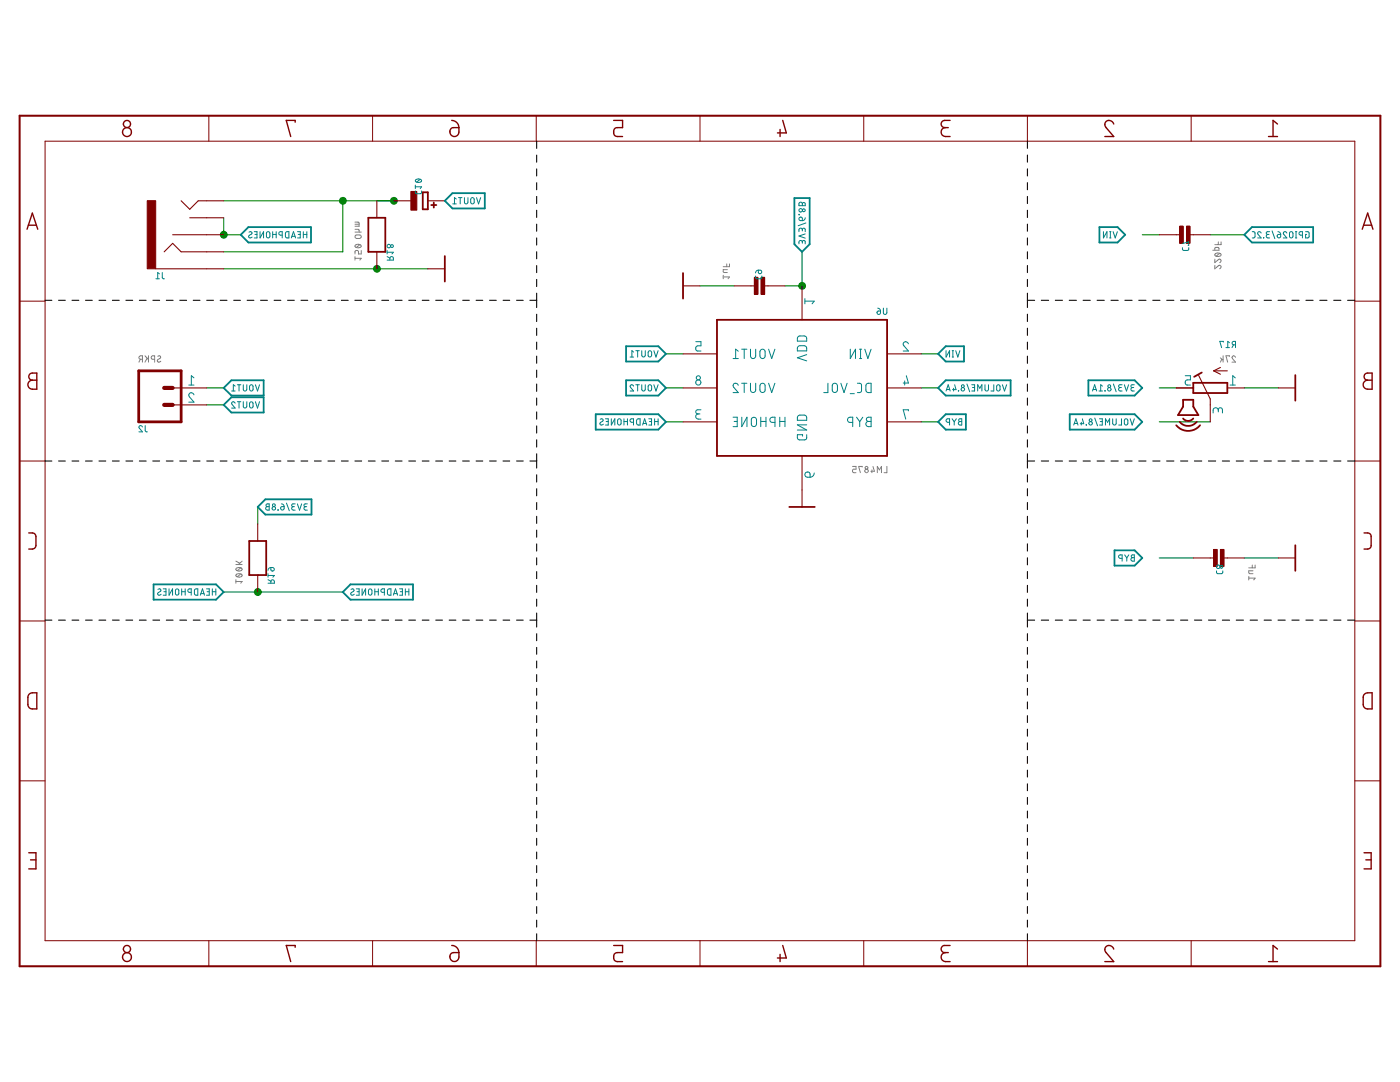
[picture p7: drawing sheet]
<svg xmlns="http://www.w3.org/2000/svg" width="279mm" height="216mm" viewBox="0 0 279 216" stroke-linecap="round" stroke-linejoin="round" font-family="sans-serif">
<g fill="none" stroke="#008000" stroke-width=".21">
<path d="M44.6 53.6h40.8M44.6 43.5v3.3h3.4M44.6 40.1h34M68.4 40.1v10.1h-23.8M139.7 57h6.8M160.1 50.2v6.8h-3.4M228 46.8h3.4M241.5 46.8h6.8M41.3 77.4h3.3M132.9 77.4h3.4M132.9 70.6h3.4M183.8 77.4h3.4"/>
<path d="M183.8 70.6h3.4M231.4 77.4h3.3M248.3 77.4h6.8M41.3 80.8h3.3M132.9 84.2h3.4M183.8 84.2h3.4M231.4 84.2h10.1M44.6 118.1h23.8M51.4 101.2v3.4M231.4 111.3h6.7M248.3 111.3h6.8"/>
</g>
<g fill="#008000" stroke="#008000" stroke-width=".2">
<circle cx="75.2" cy="53.6" r=".68"/>
<circle cx="160.1" cy="57" r=".68"/>
<circle cx="51.5" cy="118.1" r=".68"/>
<circle cx="44.7" cy="46.8" r=".68"/>
<circle cx="68.4" cy="40.1" r=".68"/>
<circle cx="78.6" cy="40.1" r=".68"/>
</g>
<path d="M3.9 23.1h271.6v169.7h-271.6z" fill="none" stroke="#800000" stroke-width=".4"/>
<g fill="none" stroke="#800000" stroke-width=".2">
<path d="M9 28.2h261.4v159.5h-261.4zM41.7 23.1v5.1M74.4 23.1v5.1M107 23.1v5.1M139.7 23.1v5.1M172.4 23.1v5.1M205 23.1v5.1M237.7 23.1v5.1M3.9 60.1h5.1M270.4 60.1h5.1M3.9 92h5.1M270.4 92h5.1"/>
<path d="M3.9 123.9h5.1M270.4 123.9h5.1M3.9 155.8h5.1M270.4 155.8h5.1M41.7 187.7v5.1M74.4 187.7v5.1M107 187.7v5.1M139.7 187.7v5.1M172.4 187.7v5.1M205 187.7v5.1M237.7 187.7v5.1"/>
</g>
<g fill="none" stroke="#800000" stroke-width=".28">
<path d="M58.9 24.4v-.4h-1.8l.9 3.2M90.1 25.6l1.5-.1a1.56 1.56 0 0 1-.3 1.5 .93 .93 0 0 1-1.3-.1 .93 .93 0 0 1 .1-1.3zM90.1 24l.9 .3 .4 .5 .2 .7M122.5 24h1.7v1.5h-1a.9 .9 0 0 0-.7 .9 .9 .9 0 0 0 .7 .8h1M155.7 25.8v1.4M156.2 24l.7 2.5h-1.7M188.7 25.5a.89 .89 0 0 0-.9 .9 .89 .89 0 0 0 .9 .8h.9M189.6 24h-1.1a.72 .72 0 0 0-.7 .7 .72 .72 0 0 0 .7 .8h.8M222.3 24.7a.88 .88 0 0 0-1.3-.6 .88 .88 0 0 0-.3 1.4l1.6 1.7h-1.8M253.2 27.2h1.8M255 24.7l-.9-.7v3.2M5.4 45.7l1.1-3.2 1 3.2"/>
<path d="M5.7 44.9h1.6M271.9 45.7l1-3.2 1.1 3.2M272.1 44.9h1.6M5.9 74.7l.3-.2 1.1-.1v3.3a1.56 1.56 0 0 1-1.5-.4 .9 .9 0 0 1-.1-.9 .9 .9 0 0 1 .8-.5l-.5-.2-.2-.3zM6.5 75.9h.8M272.4 74.7l.3-.2 1.1-.1v3.3a1.56 1.56 0 0 1-1.5-.4 .89 .89 0 0 1-.2-.9 .89 .89 0 0 1 .8-.5l-.5-.3-.2-.5zM272.9 75.9h.9M5.7 106.3l1.2 .2 .3 .6v1.7l-.2 .5-.3 .2-1 .1M272.2 106.3l1.2 .2 .2 .6v1.7l-.1 .5-.3 .2-1 .1M5.8 138.5a1.65 1.65 0 0 1 1.5-.3v3.3a1.59 1.59 0 0 1-1.5-.3l-.2-.6v-1.7zM272.3 138.5a1.65 1.65 0 0 1 1.5-.3v3.3a1.59 1.59 0 0 1-1.5-.3l-.2-.6v-1.7zM5.7 170.2h1.5v3.2h-1.5"/>
<path d="M6.1 171.6h1.1M272.2 170.2h1.4v3.2h-1.4M272.6 171.6h1M58.9 189v-.3h-1.8l.9 3.2M89.9 190.4l.6-.3h1.1a1.56 1.56 0 0 1-.3 1.5 .93 .93 0 0 1-1.3 0 .93 .93 0 0 1-.1-1.2zM90.1 188.7l.9 .3 .4 .5 .2 .6M122.5 188.7h1.7v1.4h-1a.92 .92 0 0 0-.7 .9 .92 .92 0 0 0 .7 .9h1M155.7 190.4v1.5M156.2 188.7l.7 2.5h-1.7M188.7 190.1a.9 .9 0 0 0-.9 .9 .9 .9 0 0 0 .9 .9h.9M189.6 188.7h-1.1a.71 .71 0 0 0-.7 .7 .71 .71 0 0 0 .7 .7h.8M222.3 189.4a.88 .88 0 0 0-1.3-.7 .88 .88 0 0 0-.3 1.4l1.6 1.8h-1.8"/>
<path d="M253.2 191.9h1.8M255 189.4l-.9-.7v3.2"/>
<circle cx="25.3" cy="24.7" r=".72"/>
<circle cx="25.3" cy="26.4" r=".89"/>
<circle cx="25.3" cy="189.4" r=".72"/>
<circle cx="25.3" cy="191" r=".89"/>
</g>
<g fill="none" stroke="#800000" stroke-width=".36">
<path d="M84.4 38.4h1v3.4h-1zM73.5 43.5h3.4v6.7h-3.4zM86.1 40.9h1M86.6 40.4v1M88.8 51.1v5.1M136.3 54.5v5.1M143.1 63.8h33.9v27.2h-33.9zM236.1 79.8h2v1.3l1.1 1.7h-4.1l1-1.7zM238.1 76.4h6.8v2h-6.8zM239.8 74.3l-1.5 .9M258.5 74.8v5.1M234.7 84.9a3.1 3.1 0 0 0 4.8 0"/>
<path d="M235.4 84.2a2.18 2.18 0 0 0 3.4 0M236.1 83.5a1.3 1.3 0 0 0 2 0M49.7 107.9h3.4v6.8h-3.4zM157.5 101.2h5.1M258.5 108.8v5.1"/>
</g>
<g fill="none" stroke="#800000" stroke-width=".21">
<path d="M31.1 53.6h13.5M32.8 50.2l1.7-1.6 1.7 1.6h8.4M34.5 46.8h10.1M36.2 40.1l1.7 1.7 1.7-1.7h5M37.9 43.5h6.7M75.2 40.1v3.4M75.2 50.2v3.4M78.6 40.1h3.4M85.4 40.1h3.4M85.4 53.6h3.4M136.3 57h3.4M146.5 57h4.4"/>
<path d="M152.3 57h4.4M160.1 57v6.8M231.4 46.8h4.4M237.1 46.8h4.4M34.5 77.4h6.8M136.3 77.4h6.8M136.3 70.6h6.8M177 77.4h6.8M177 70.6h6.8M234.7 77.4h3.4M239.2 74.9l2.3 4.7v4.6M242.2 74h2.7"/>
<path d="M242.2 74l1.4 .7M243.6 73.3l-1.4 .7M244.9 77.4h3.4M255.1 77.4h3.4M34.5 80.8h6.8M136.3 84.2h6.8M160.1 91v10.2M177 84.2h6.8M51.4 104.6v3.3M51.4 114.7v3.4M238.1 111.3h4.4M243.9 111.3h4.4"/>
<path d="M255.1 111.3h3.4"/>
</g>
<g fill="#800000" stroke="#800000" stroke-width=".2">
<path d="M236.8 45.1h.7v3.4h-.7z"/>
<path d="M235.4 45.1h.7v3.4h-.7z"/>
<path d="M243.6 109.6h.6v3.4h-.6z"/>
<path d="M242.2 109.6h.7v3.4h-.7z"/>
<path d="M150.6 55.4h.6v3.3h-.6z"/>
<path d="M151.9 55.4h.7v3.3h-.7z"/>
<path d="M82 38.2h1.2v3.7h-1.2z"/>
<path d="M29.4 40h1.7v13.6h-1.7z"/>
</g>
<path d="M27.7 74h8.5v10.2h-8.5z" fill="none" stroke="#800000" stroke-width=".55"/>
<path d="M32.8 77.4h1.7M32.8 80.8h1.7" fill="none" stroke="#800000" stroke-width=".83"/>
<g fill="none" stroke="#008080" stroke-width=".2">
<path d="M82.9 38.1v.4l.3 .2 .8-.1 .1-.5M82.9 36.9v.7M82.9 37.3h1.2l-.2 .3M83 35.9a.67 .67 0 0 1 1.1 .3 .69 .69 0 0 1-1.2-.2zM83.9 35.8l-.7 .5M91.1 39.7l-.4-.3v1.3M91.5 39.4h.7M91.8 39.4v1.3M92.7 39.4v1.1l.2 .2 .4-.2 .1-1.1M94.1 39.5l.3-.1 .2 .2v.9l-.2 .2-.3-.1-.2-.3zM95.1 39.4l.4 1.3 .4-1.3M31.1 55.6h.7"/>
<path d="M31.8 54.7l-.3-.3v1.2M32.4 54.4v1.1l.4 .1M49.7 46.3a.31 .31 0 0 1 .5 0 .31 .31 0 0 1-.1 .4l-.3 .2a.34 .34 0 0 0 0 .6 .34 .34 0 0 0 .5-.2M50.7 46.2h.6v1.3h-.6M50.9 46.8h.4M51.9 46.2v1.3l.7-1.3v1.3M53.3 46.3h.4l.2 .3-.1 .7-.2 .2-.4-.2zM54.4 46.8h.7M54.4 46.2v1.3M55.1 46.2v1.3M56.3 46.9l-.6-.1v-.4l.6-.2v1.3M57.1 46.3l.6-.1v1.3h-.5l-.2-.2z"/>
<path d="M58.1 47.5l.5-1.3 .4 1.3M58.3 47.2h.6M59.4 46.2h.5v1.3h-.5M59.5 46.8h.4M60.5 46.8h.7M60.5 46.2v1.3M61.2 46.2v1.3M77.3 51.9h1.2l-.1-.6h-.5l-.1 .6M77.3 51.2l.5 .3M77.3 50.3h1.2l-.3 .4M77.3 50v.7M90.4 40.7h.7"/>
<path d="M150.8 55.1l.1 .4 .2 .1h.8l.1-.5M151.3 53.9h.4a.35 .35 0 0 1 .3 .3 .35 .35 0 0 1-.3 .4 .35 .35 0 0 1-.4-.3zM151.3 53.9l-.3 .1-.2 .5M159.4 42.8l.1 .1zM159.5 43.5l.3-.2 .3 .1v.6l-.6-.1zM159.6 40.4h.4l.1 .3 .1-.2 .3-.1 .2 .2v.4h-1.3zM160.1 48.3l-.1-.3h-.4l-.2 .7M160.1 48.5l.1-.5h.3l.2 .1v.6M160.1 45.9l-.1-.3h-.4l-.2 .6M160.1 46.1l.1-.4 .3-.2 .2 .2v.5M160.1 40.7v.3M160.6 59.6v1"/>
<path d="M160.7 43.5l-.2 .4-.4 .1M160.7 46.7l-1.3 .4 1.3 .4M160.8 44.5l-1.5 .5M220.2 46.2v1.3l.7-1.3v1.3M221.4 47.5h.3M221.4 46.2h.3M221.6 46.2v1.3M222.1 46.2l.5 1.3 .4-1.3M236 49.4v.4l.3 .2 .8-.1 .1-.5M236 48.6l1.2-.3v.7h-.1M249.9 46.2l.4 .1 .2 .2-.1 .8-.5 .2M251.7 46.5a.35 .35 0 0 0-.5-.3 .35 .35 0 0 0-.1 .6l.6 .7h-.7"/>
<path d="M252.2 47.5h.1M253 46.8l-.2 .1v.4l.6 .2M253.4 46.2h-.5l-.2 .2 .2 .4h.4M253.9 46.1l.5 1.5M255 46.9l.6-.1v.3a.35 .35 0 0 1-.5 .3 .35 .35 0 0 1-.1-.5zM255 46.2l.5 .3 .1 .3M256.8 46.5a.34 .34 0 0 0-.5-.3 .34 .34 0 0 0-.1 .6l.6 .7h-.7M257.5 46.3h.4l.1 .3v.7l-.2 .2-.4-.2zM258.5 47.5h.3M258.5 46.2h.3M258.7 46.2v1.3M259.9 46.9l-.6-.1v-.4l.6-.2v1.3"/>
<path d="M260.6 46.2l.6 .2 .1 .8-.2 .3h-.5v-.7h.2M37.7 76.8h1M38.7 78.8a.52 .52 0 0 0-.7-.4 .52 .52 0 0 0-.2 .8l.9 1h-1M38.7 75.4l-.5-.4v1.8M46.2 78h.7M46.9 77l-.3-.2v1.2M47.4 76.8h.7M47.7 76.8v1.2M48.6 76.8v1l.2 .2 .4-.2 .1-1M49.8 77l.3-.2 .4 .2-.1 1h-.3l-.3-.2zM51 76.8l.4 1.2 .4-1.2M125.8 71.2h.6"/>
<path d="M126.4 77a.34 .34 0 0 0-.4-.2 .34 .34 0 0 0-.1 .5l.5 .7h-.6M126.4 70.3l-.3-.3v1.2M126.9 70h.7M126.9 76.8h.7M127.3 70v1.2M127.3 76.8v1.2M128.1 70v.9l.3 .3 .3-.2 .1-1M128.1 76.8v.9l.3 .3 .3-.2 .1-1M129.5 70.1l.3-.1 .2 .3v.7l-.2 .2-.4-.2zM129.5 76.9l.3-.1 .2 .3v.7l-.2 .2-.4-.2zM130.5 70l.4 1.2 .4-1.2M130.5 76.8l.4 1.2 .4-1.2"/>
<path d="M138.9 68.2h1v.8h-.6a.53 .53 0 0 0-.5 .5 .53 .53 0 0 0 .5 .5h.6M146.3 71.5h1M147.3 76.9a.52 .52 0 0 0-.7-.4 .52 .52 0 0 0-.1 .8l.8 1h-1M147.3 70.1l-.5-.4v1.8M148 76.5h1.1M148 69.7h1.1M148.5 69.7v1.8M148.5 76.5v1.8M149.8 69.7v1.3a.52 .52 0 0 0 .5 .6 .52 .52 0 0 0 .5-.6v-1.3M149.8 76.5v1.3a.52 .52 0 0 0 .5 .5 .52 .52 0 0 0 .5-.5v-1.3M151.8 69.9l.3-.2 .5 .2 .1 1.1a.52 .52 0 0 1-.5 .6 .52 .52 0 0 1-.5-.6zM151.8 76.6l.3-.1 .5 .1 .1 1.2a.52 .52 0 0 1-.5 .5 .52 .52 0 0 1-.5-.5z"/>
<path d="M153.4 69.7l.6 1.8 .6-1.8M153.4 76.5l.6 1.8 .6-1.8M159.3 69.1l1.3-.1 .4 .3v.7h-1.9l.1-.7zM159.3 67.1h1.5l.2 .3v.7h-1.9l.1-.7zM160.6 60.1h1.9l-.4 .5M161 70.8l-1.9 .6 1.9 .6M165.2 76.5v1.8h-.8M166.2 76.6l.3-.1 .5 .1 .1 1.2a.52 .52 0 0 1-.5 .5 .52 .52 0 0 1-.5-.5zM167.8 76.5l.6 1.8 .7-1.8M169.7 78.5h.8M169.7 69.7v1.8l1-1.8v1.8M171.1 76.5h.6l.2 .4v1.2l-.2 .2h-.6"/>
<path d="M171.5 71.5h.5M171.5 69.7h.5M171.7 69.7v1.8M172.6 69.7l.6 1.8 .6-1.8M172.9 76.7l.2-.2h.7v1.8h-.7l-.2-.2zM175.1 62.1h.6v.3a.36 .36 0 0 1-.5 .3 .36 .36 0 0 1-.1-.6zM175.2 61.5l.4 .2 .1 .4M176.3 61.5v1l.3 .2 .4-.2v-1M180.6 76v.8M180.9 75l.4 1.4h-1M181.3 68.6a.51 .51 0 0 0-.7-.4 .51 .51 0 0 0-.2 .8l.9 1h-1M188.8 70v1.2l.7-1.2v1.2"/>
<path d="M188.8 78l.4-1.2 .4 1.2M188.9 77.7h.6M190 70h.3M190 71.2h.3M190.2 70v1.2M190.3 77.5v.5M190.5 76.8l.3 .9h-.7M190.7 70l.5 1.2 .4-1.2M191.3 78h.1M193 76.6l.5 1.6M193.9 76.8h.6v1.2h-.6M194.1 77.3h.4"/>
<path d="M195.1 78v-1.2l.4 .7 .5-.7v1.2M196.6 76.8v1l.2 .2 .4-.2 .1-1M198.3 76.8v1.2h-.5M199 76.9l.3-.1 .3 .2v.8l-.3 .2-.4-.2zM200 76.8l.5 1.2 .4-1.2M218 78l.5-1.2 .4 1.2M218.1 77.7h.7M219.3 78h.7M220 77l-.3-.2v1.2M220.5 78h.1zM222.2 76.6l.6 1.6M223.6 77.3l-.4 .3 .1 .3 .6 .1"/>
<path d="M223.9 76.8h-.5l-.2 .2 .2 .3h.4M224.4 76.8l.4 1.2 .4-1.2M226 77.3l-.2 .2-.1 .3 .2 .2h.5M226.4 76.8h-.6l-.1 .2 .1 .3h.5M236.5 75h1.1v.8h-.6a.53 .53 0 0 0-.5 .5 .53 .53 0 0 0 .5 .5h.6M244.1 68.3v-.2h-.7l.4 1.3M244.7 69.4h.7M245.4 68.4l-.4-.3v1.3M245.5 76.8h1M246.2 68.8l-.3 .6M246.5 75.4l-.5-.4v1.8M246.6 68.8l-.6-.1v-.5l.6-.1v1.3"/>
<path d="M28.4 85.2a.34 .34 0 0 0-.5-.3 .34 .34 0 0 0-.1 .6l.6 .7h-.7M29 84.9v1.1l.4 .2M46.9 80.5a.34 .34 0 0 0-.5-.3 .34 .34 0 0 0-.1 .5l.6 .7h-.7M47.4 80.2h.7M47.7 80.2v1.2M48.6 80.2v1l.2 .2 .4-.2 .1-1M50 80.2h.2l.3 .2v.8l-.3 .2-.2-.1-.2-.2zM51 80.2l.4 1.2 .4-1.2M119.8 83.7l.4-.1 .2 .2-.6 .5a.35 .35 0 0 0 .1 .5 .35 .35 0 0 0 .5-.2M120.8 83.6h.6v1.2h-.6M121 84.1h.4M122 83.6v1.2l.7-1.2v1.2"/>
<path d="M123.4 83.6h.3l.2 .2v.8l-.2 .2-.3-.1-.1-.2zM124.5 84.1h.7M124.5 83.6v1.2M125.2 83.6v1.2M126.4 84.3l-.6-.2v-.4l.6-.1v1.2M127.1 83.7l.6-.1v1.2h-.4l-.2-.2zM128.2 84.8l.5-1.2 .4 1.2M128.4 84.5h.6M129.5 83.6h.5v1.2h-.5M129.6 84.1h.4M130.6 84.1h.7M130.6 83.6v1.2"/>
<path d="M131.3 83.6v1.2M139.4 82.6a.52 .52 0 0 0-.6 .5 .52 .52 0 0 0 .6 .5h.5M139.9 81.8h-.6a.41 .41 0 0 0-.4 .4 .41 .41 0 0 0 .4 .4h.4M146.3 83.2h.8v1.9h-.8M146.5 84.1h.6M148 83.2v1.9l1.1-1.9v1.9M150.1 83.4l.3-.1 .5 .1 .1 1.2a.52 .52 0 0 1-.5 .5 .52 .52 0 0 1-.6-.5zM151.8 84.1h1.1M151.8 83.2v1.9M152.9 83.2v1.9M154.7 84.3h-.5a.52 .52 0 0 1-.6-.5 .52 .52 0 0 1 .6-.6h.5v1.9M155.6 84.1h1.1"/>
<path d="M155.6 83.2v1.9M156.7 83.2v1.9M159.2 83l.3-.2h1.1l.4 .4v.7h-1.9zM160.8 94.3l.3-.1 .4 .1 .2 .9-.9-.1-.2-.3zM161 86.7v.8l-.3 .2-1.1 .1-.4-.3-.1-.8h1.1v.3M161 84.8h-1.9l1.9 1h-1.9M162.5 94.4a.85 .85 0 0 1-.8 .8M170.2 84.3h-.5a.52 .52 0 0 1-.6-.5 .52 .52 0 0 1 .6-.6h.5v1.9M170.9 83.2l.7 .9M171.6 84.1v1M172.2 83.2l-.6 .9M173 83.4l.8-.2v1.9h-.5a.52 .52 0 0 1-.5-.5 .52 .52 0 0 1 .5-.5l-.4-.3z"/>
<path d="M173.3 84.1h.5M181.3 82v-.2h-1l.5 1.8M189.5 84.3l-.6-.2v-.4l.6-.1v1.2M190 83.6l.4 .6M190.4 84.2v.6M190.9 83.6l-.5 .6M191.4 83.7l.5-.1v1.2l-.6-.1v-.5l.3-.1-.2-.1zM191.6 84.1h.3M214.3 84.8l.4-1.2 .4 1.2M214.4 84.5h.6M215.8 84.3v.5M216 83.6l.3 .9h-.7"/>
<path d="M216.8 84.8h.1M218.5 83.4l.5 1.6M219.4 83.6h.6v1.2h-.6M219.6 84.1h.4M220.6 84.8v-1.2l.4 .7 .4-.7v1.2M222.1 83.6v.9l.2 .3 .4-.2 .1-1M223.8 83.6v1.2h-.5M224.5 83.6h.5l.1 .3-.1 .7-.2 .2-.3-.1-.1-.2zM225.6 83.6l.4 1.2 .4-1.2M243.1 81.9a.52 .52 0 0 0-.5-.5 .52 .52 0 0 0-.5 .5v.5M243.1 82.2v-.4a.41 .41 0 0 1 .5-.4 .41 .41 0 0 1 .4 .4v.6M31.5 117.6l.4-.1 .2 .3-.6 .5a.35 .35 0 0 0 .2 .5 .35 .35 0 0 0 .5-.2"/>
<path d="M32.6 117.5h.5v1.3h-.5M32.7 118.1h.4M33.7 117.5v1.3l.7-1.3v1.3M35.1 117.6l.3-.1 .3 .2v.9l-.3 .1-.4-.1zM36.3 118.1h.7M36.3 117.5v1.3M37 117.5v1.3M38.2 118.2l-.7-.1v-.3l.2-.3h.5v1.3M38.9 117.6l.6-.1v1.3h-.4l-.3-.2zM40 118.8l.4-1.3 .4 1.3M40.1 118.4h.6M41.2 117.5h.6v1.3h-.6"/>
<path d="M41.3 118.1h.5M42.4 118.1h.7M42.4 117.5v1.3M43.1 117.5v1.3M53.1 100.6l.6-.1v1.3l-.6-.1v-.5l.3-.1-.3-.2zM53.4 101.1h.3M53.5 116.4h1.3l-.2-.6h-.4l-.1 .6M53.5 115.7l.6 .3M53.5 114.8h1.3l-.3 .4M53.5 114.5v.7M54.1 113.2h.3a.35 .35 0 0 1 .4 .4 .35 .35 0 0 1-.3 .3 .35 .35 0 0 1-.4-.2zM54.1 113.2l-.5 .3-.1 .3"/>
<path d="M55.5 101.7v.1zM56.1 101.2l.6-.1v.3a.36 .36 0 0 1-.5 .4 .36 .36 0 0 1-.1-.6zM56.2 100.5l.4 .3 .1 .3M57.2 100.4l.5 1.5M58.5 101.1l-.2 .1-.1 .3 .2 .2 .5 .1M58.9 100.5l-.5 .1-.2 .2 .2 .3h.4M59.4 100.5l.4 1.3 .4-1.3M61 101.1l-.3 .1v.5l.6 .1M61.3 100.5l-.5 .1-.1 .2 .1 .3h.4M70.1 117.6l.4-.1 .2 .3-.6 .4a.32 .32 0 0 0 0 .5 .32 .32 0 0 0 .5 0l.1-.1M71.1 117.5h.6v1.3h-.6M71.2 118.1h.5"/>
<path d="M72.3 117.5v1.3l.7-1.3v1.3M73.7 117.6h.4l.1 .3v.7l-.2 .1h-.3l-.2-.3zM74.8 118.1h.7M74.8 117.5v1.3M75.5 117.5v1.3M76.7 118.2l-.6-.1v-.5l.6-.1v1.3M77.4 117.6l.6-.1v1.3l-.5-.1-.2-.1zM78.5 118.8l.4-1.3 .5 1.3M78.6 118.4h.6M79.7 117.5h.6v1.3h-.6M79.9 118.1h.4M80.9 118.1h.7"/>
<path d="M80.9 117.5v1.3M81.6 117.5v1.3M223.9 111.4l-.6-.1v-.5l.6-.1v1.3M224.5 110.7l.4 .6M224.9 111.3v.7M225.3 110.7l-.4 .6M225.8 110.8l.6-.1v1.3l-.6-.2v-.4l.2-.1-.2-.1zM226 111.3h.4M242.8 113.9v.4l.3 .2 .8-.1 .1-.5"/>
<circle cx="77.6" cy="49.1" r=".35"/>
<circle cx="78.2" cy="49.1" r=".28"/>
<circle cx="159.8" cy="42" r=".35"/>
<circle cx="160.4" cy="42" r=".29"/>
<circle cx="139.4" cy="75.4" r=".41"/>
<circle cx="139.4" cy="76.3" r=".52"/>
<circle cx="192.2" cy="77.7" r=".35"/>
<circle cx="192.2" cy="77" r=".28"/>
<circle cx="221.4" cy="77" r=".28"/>
<circle cx="221.4" cy="77.7" r=".35"/>
<circle cx="217.6" cy="84.5" r=".34"/>
<circle cx="217.7" cy="83.8" r=".28"/>
<circle cx="54.6" cy="101.4" r=".35"/>
<circle cx="54.7" cy="100.8" r=".28"/>
<circle cx="243.1" cy="113.1" r=".35"/>
<circle cx="243.8" cy="113.1" r=".28"/>
</g>
<g fill="none" stroke="#008080" stroke-width=".36">
<path d="M158.5 39.5h3.1v9.2l-1.5 1.5-1.6-1.5zM48 46.8l1.6-1.5h12.5v3.1h-12.5zM88.8 40.1l1.5-1.6h6.5v3.1h-6.5zM219.4 45.3h3.6l1.6 1.5-1.6 1.6h-3.6zM249.9 45.3h12.2v3.1h-12.2l-1.6-1.6zM44.6 77.4l1.6-1.5h6.4v3h-6.4zM124.9 75.9h6.5l1.5 1.5-1.5 1.5h-6.5zM124.9 69.1h6.5l1.5 1.5-1.5 1.5h-6.5zM187.2 77.4l1.5-1.5h13v3h-13zM188.7 69.1h3.7v3h-3.7l-1.5-1.5zM217.2 75.9h9.2l1.6 1.5-1.6 1.5h-9.2zM44.6 80.8l1.6-1.5h6.4v3h-6.4z"/>
<path d="M53 99.6h9.2v3.1h-9.2l-1.6-1.5zM118.9 82.7h12.5l1.5 1.5-1.5 1.5h-12.5zM187.2 84.2l1.5-1.5h4.1v3h-4.1zM213.5 82.7h12.9l1.6 1.5-1.6 1.5h-12.9zM30.6 116.6h12.5l1.5 1.5-1.5 1.6h-12.5zM69.9 116.6h12.5v3.1h-12.5l-1.5-1.6zM222.4 109.8h4l1.6 1.5-1.6 1.6h-4z"/>
</g>
<g fill="none" stroke="#808080" stroke-width=".2">
<path d="M70.8 45.8h.8l.1 .5M70.8 44.3h.8l.1 .2v.6h-.9M70.8 51.5h1.3l-.3 .4M70.8 51.2v.7M70.8 46.3h1.3M70.8 44.7h.9M70.9 47l1-.1 .2 .4-.2 .2-.7 .1-.4-.3zM70.9 48.9a.68 .68 0 0 1 1.2 .3 .68 .68 0 0 1-.7 .3 .68 .68 0 0 1-.5-.5zM71.8 48.8l-.7 .6M72.1 50v.7h-.6v-.5a.36 .36 0 0 0-.3-.2 .36 .36 0 0 0-.4 .2v.5M144.3 55.3h1.3l-.3 .3M144.3 54.9v.7"/>
<path d="M145 52.7v.5M145.2 53.8h-.9l.1 .6h.8M145.6 52.7v.5h-1.3M242 49.9h1.3l-.1-.4-.7-.1-.1 .5M242.4 52.9v.7l.7-.6a.35 .35 0 0 1 .6 .1 .35 .35 0 0 1-.3 .5M242.4 51.7v.7l.7-.6a.35 .35 0 0 1 .6 .1 .35 .35 0 0 1-.3 .5M242.5 50.7a.69 .69 0 0 1 1.2 .2 .67 .67 0 0 1-.7 .3 .67 .67 0 0 1-.5-.5zM243.1 48.3v.5M243.4 50.5l-.7 .6M243.7 48.3v.5h-1.3M28 71.7l-.3 .6M28.4 71.7l-.6-.1-.1-.3 .2-.3h.5v1.3"/>
<path d="M28.9 71l.7 .8M29.4 71.5l-.5 .8M29.6 71v1.3M30.9 71.7l-.7-.1v-.3l.2-.3h.5v1.3M31.5 71.1l.4-.1 .2 .3-.6 .4a.34 .34 0 0 0 .1 .6 .34 .34 0 0 0 .5-.2M243.5 71.4l.6 .4M243.8 71.7l-.3 .6M244.1 71v1.3M245.4 71.1v-.1h-.7l.3 1.3M246.6 71.3a.34 .34 0 0 0-.5-.3 .34 .34 0 0 0-.1 .6l.6 .7h-.7M170.1 93.1h.7v.5h-.4a.36 .36 0 0 0-.3 .4 .36 .36 0 0 0 .3 .3h.4M172.1 93.2v-.1h-.7l.3 1.2"/>
<path d="M174 93.8v.5M174.2 93.1l.3 .9h-.7M175.1 94.3v-1.2l.4 .7 .4-.7v1.2M177 93.1v1.2h-.6M47.1 116h1.2l-.3 .4M47.1 115.7v.7M47.1 112.6h1.2M47.1 112l.7 .4M47.2 114.6a.69 .69 0 0 1 1.1 .3 .69 .69 0 0 1-1.2-.2zM47.2 113.4a.68 .68 0 0 1 1.1 .3 .68 .68 0 0 1-.7 .3 .68 .68 0 0 1-.5-.5zM48 114.5l-.7 .6M48 113.3l-.7 .6"/>
<path d="M48.3 112l-.7 .6M249.2 115.4h1.3l-.3 .3M249.2 115v.7M249.9 112.8v.5M250.1 113.9h-.9l.1 .5 .8 .1M250.5 112.8v.5h-1.3"/>
<circle cx="172.9" cy="94" r=".34"/>
<circle cx="172.9" cy="93.3" r=".28"/>
</g>
<g fill="none" stroke="#000" stroke-width=".21">
<path d="M107.1 28.2v1.4M107.1 30.9v1.5M107.1 33.7v1.4M107.1 36.4v1.5M107.1 39.2v1.4M205 28.2v1.4M205 30.9v1.5M205 33.7v1.4M205 36.4v1.5M205 39.2v1.4M9 59.9h1.4M11.7 59.9h1.3"/>
<path d="M14.4 59.9h1.3M17.1 59.9h1.3M19.7 59.9h1.4M22.4 59.9h1.4M25.1 59.9h1.4M27.8 59.9h1.4M30.5 59.9h1.4M33.2 59.9h1.3M35.9 59.9h1.3M38.6 59.9h1.3M41.3 59.9h1.3M43.9 59.9h1.4"/>
<path d="M46.6 59.9h1.4M49.3 59.9h1.4M52 59.9h1.4M54.7 59.9h1.3M57.4 59.9h1.3M60.1 59.9h1.3M62.8 59.9h1.3M65.4 59.9h1.4M68.1 59.9h1.4M70.8 59.9h1.4M73.5 59.9h1.4M76.2 59.9h1.4"/>
<path d="M78.9 59.9h1.3M81.6 59.9h1.3M84.3 59.9h1.3M87 59.9h1.3M89.6 59.9h1.4M92.3 59.9h1.4M95 59.9h1.4M97.7 59.9h1.3M100.4 59.9h1.3M103.1 59.9h1.3M105.7 59.9h1.4M107.1 42v1.4"/>
<path d="M107.1 44.7v1.4M107.1 47.5v1.4M107.1 50.2v1.4M107.1 53v1.4M107.1 55.8v1.4M107.1 58.5v2.9M205 42v1.4M205 44.7v1.4M205 47.5v1.4M205 50.2v1.4M205 53v1.4M205 55.8v1.4"/>
<path d="M205 58.5v2.9M205 59.9h1.5M207.8 59.9h1.5M210.6 59.9h1.4M213.4 59.9h1.4M216.2 59.9h1.4M218.9 59.9h1.5M221.7 59.9h1.5M224.5 59.9h1.4M227.3 59.9h1.4M230.1 59.9h1.4M232.8 59.9h1.5"/>
<path d="M235.6 59.9h1.4M238.4 59.9h1.4M241.2 59.9h1.4M243.9 59.9h1.5M246.7 59.9h1.5M249.5 59.9h1.5M252.3 59.9h1.4M255.1 59.9h1.4M257.8 59.9h1.5M260.6 59.9h1.5M263.4 59.9h1.4M266.2 59.9h1.4"/>
<path d="M268.9 59.9h1.5M107.1 62.7v1.5M107.1 65.5v1.4M107.1 68.3v1.4M107.1 71.1v1.4M107.1 73.9v1.4M107.1 76.6v1.5M107.1 79.4v1.5M205 62.7v1.5M205 65.5v1.4M205 68.3v1.4M205 71.1v1.4"/>
<path d="M205 73.9v1.4M205 76.6v1.5M205 79.4v1.5M9 92h1.4M11.7 92h1.3M14.4 92h1.3M17.1 92h1.3M19.7 92h1.4M22.4 92h1.4M25.1 92h1.4M27.8 92h1.4M30.5 92h1.4"/>
<path d="M33.2 92h1.3M35.9 92h1.3M38.6 92h1.3M41.3 92h1.3M43.9 92h1.4M46.6 92h1.4M49.3 92h1.4M52 92h1.4M54.7 92h1.3M57.4 92h1.3M60.1 92h1.3M62.8 92h1.3"/>
<path d="M65.4 92h1.4M68.1 92h1.4M70.8 92h1.4M73.5 92h1.4M76.2 92h1.4M78.9 92h1.3M81.6 92h1.3M84.3 92h1.3M87 92h1.3M89.6 92h1.4M92.3 92h1.4M95 92h1.4"/>
<path d="M97.7 92h1.3M100.4 92h1.3M103.1 92h1.3M105.7 92h1.4M107.1 82.2v1.5M107.1 85v1.4M107.1 87.8v1.4M107.1 90.6v2.8M107.1 94.7v1.5M107.1 97.5v1.4M205 82.2v1.5M205 85v1.4"/>
<path d="M205 87.8v1.4M205 90.6v2.8M205 94.7v1.5M205 97.5v1.4M205 92h1.5M207.8 92h1.5M210.6 92h1.4M213.4 92h1.4M216.2 92h1.4M218.9 92h1.5M221.7 92h1.5M224.5 92h1.4"/>
<path d="M227.3 92h1.4M230.1 92h1.4M232.8 92h1.5M235.6 92h1.4M238.4 92h1.4M241.2 92h1.4M243.9 92h1.5M246.7 92h1.5M249.5 92h1.5M252.3 92h1.4M255.1 92h1.4M257.8 92h1.5"/>
<path d="M260.6 92h1.5M263.4 92h1.4M266.2 92h1.4M268.9 92h1.5M107.1 100.3v1.4M107.1 103v1.4M107.1 105.8v1.4M107.1 108.5v1.5M107.1 111.3v1.4M107.1 114v1.5M107.1 116.8v1.4M107.1 119.5v1.5"/>
<path d="M205 100.3v1.4M205 103v1.4M205 105.8v1.4M205 108.5v1.5M205 111.3v1.4M205 114v1.5M205 116.8v1.4M205 119.5v1.5M9 123.7h1.4M11.7 123.7h1.3M14.4 123.7h1.3M17.1 123.7h1.3"/>
<path d="M19.7 123.7h1.4M22.4 123.7h1.4M25.1 123.7h1.4M27.8 123.7h1.4M30.5 123.7h1.4M33.2 123.7h1.3M35.9 123.7h1.3M38.6 123.7h1.3M41.3 123.7h1.3M43.9 123.7h1.4M46.6 123.7h1.4M49.3 123.7h1.4"/>
<path d="M52 123.7h1.4M54.7 123.7h1.3M57.4 123.7h1.3M60.1 123.7h1.3M62.8 123.7h1.3M65.4 123.7h1.4M68.1 123.7h1.4M70.8 123.7h1.4M73.5 123.7h1.4M76.2 123.7h1.4M78.9 123.7h1.3M81.6 123.7h1.3"/>
<path d="M84.3 123.7h1.3M87 123.7h1.3M89.6 123.7h1.4M92.3 123.7h1.4M95 123.7h1.4M97.7 123.7h1.3M100.4 123.7h1.3M103.1 123.7h1.3M105.7 123.7h1.4M107.1 122.3v2.8M107.1 126.4v1.4M107.1 129.2v1.4"/>
<path d="M107.1 131.9v1.4M107.1 134.6v1.4M107.1 137.4v1.3M205 122.3v2.8M205 126.4v1.4M205 129.2v1.4M205 131.9v1.4M205 134.6v1.4M205 137.4v1.3M205 123.7h1.5M207.8 123.7h1.5M210.6 123.7h1.4"/>
<path d="M213.4 123.7h1.4M216.2 123.7h1.4M218.9 123.7h1.5M221.7 123.7h1.5M224.5 123.7h1.4M227.3 123.7h1.4M230.1 123.7h1.4M232.8 123.7h1.5M235.6 123.7h1.4M238.4 123.7h1.4M241.2 123.7h1.4M243.9 123.7h1.5"/>
<path d="M246.7 123.7h1.5M249.5 123.7h1.5M252.3 123.7h1.4M255.1 123.7h1.4M257.8 123.7h1.5M260.6 123.7h1.5M263.4 123.7h1.4M266.2 123.7h1.4M268.9 123.7h1.5M107.1 140.1v1.4M107.1 142.8v1.4M107.1 145.5v1.4"/>
<path d="M107.1 148.2v1.4M107.1 150.9v1.4M107.1 153.7v1.3M107.1 156.4v1.4M107.1 159.1v1.4M205 140.1v1.4M205 142.8v1.4M205 145.5v1.4M205 148.2v1.4M205 150.9v1.4M205 153.7v1.3M205 156.4v1.4"/>
<path d="M205 159.1v1.4M107.1 161.8v1.4M107.1 164.5v1.4M107.1 167.3v1.4M107.1 170v1.4M107.1 172.7v1.4M107.1 175.5v1.3M107.1 178.2v1.4M205 161.8v1.4M205 164.5v1.4M205 167.3v1.4M205 170v1.4"/>
<path d="M205 172.7v1.4M205 175.5v1.3M205 178.2v1.4M107.1 180.9v1.4M107.1 183.6v1.4M107.1 186.3v1.4M205 180.9v1.4M205 183.6v1.4M205 186.3v1.4"/>
</g>
</svg>
